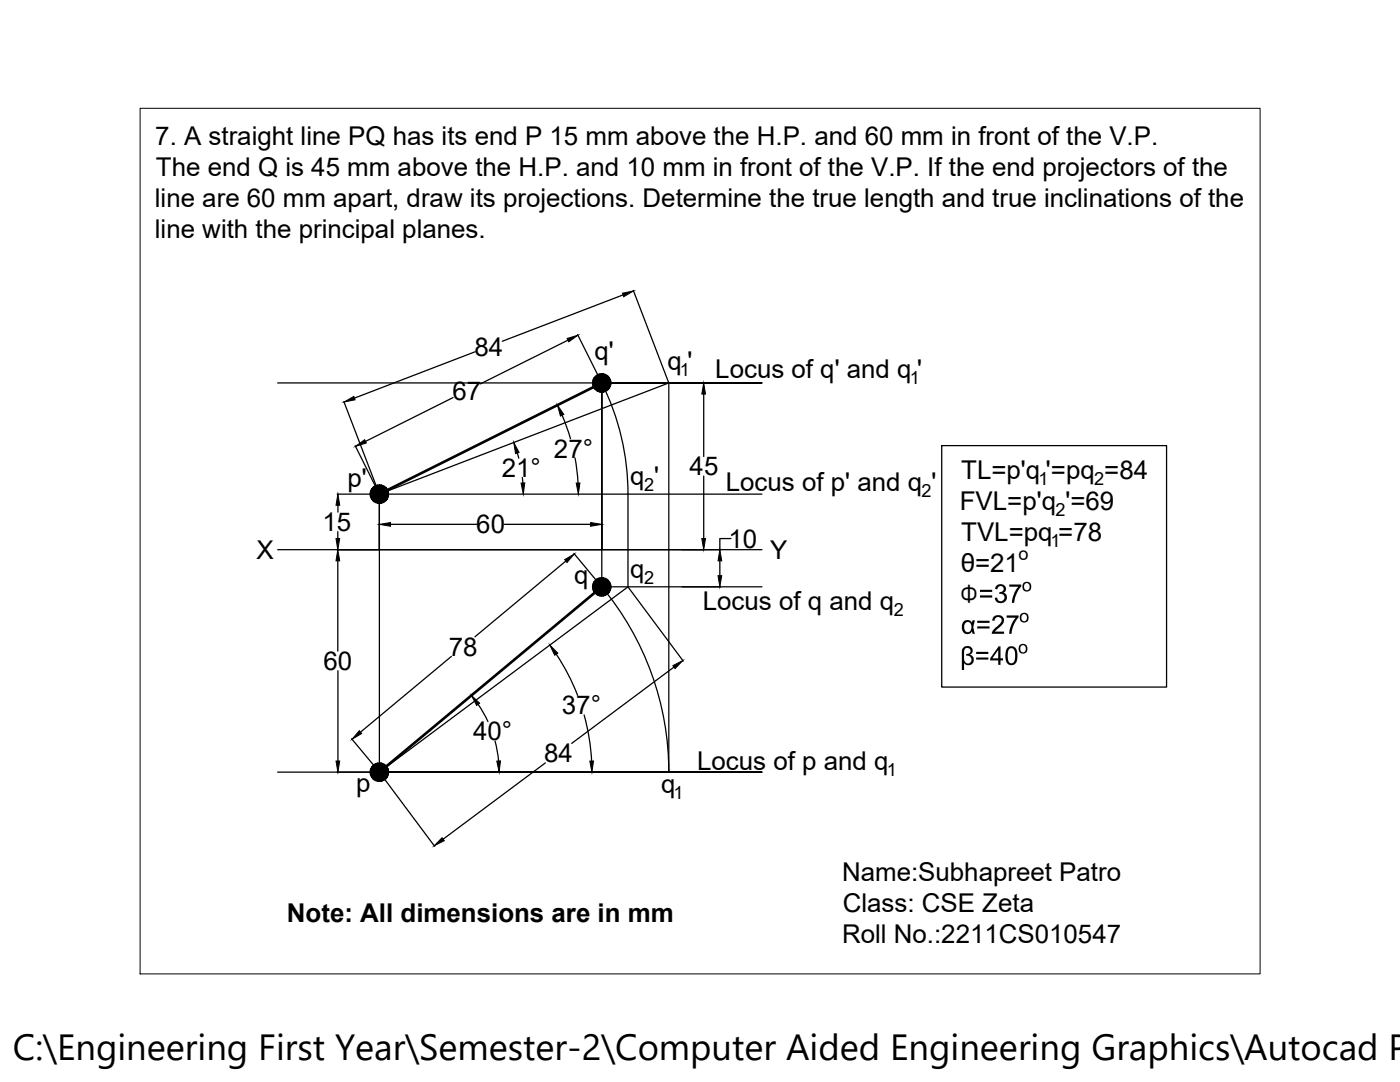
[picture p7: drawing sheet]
<svg xmlns="http://www.w3.org/2000/svg" width="279mm" height="216mm" viewBox="0 0 279 216" stroke-linecap="round" stroke-linejoin="round" font-family="sans-serif">
<defs><g id="words">
<text font-size="7.3" x="2.6" y="211.5">C:\Engineering First Year\Semester-2\Computer Aided Engineering Graphics\Autocad P</text>
<text font-size="5.7" x="191.6" y="120.3">Φ</text>
<g font-size="5.2">
<text x="31" y="28.9">7. A straight line PQ has its end P 15 mm above the H.P. and 60 mm in front of the V.P.</text>
<text x="31.1" y="35.1">The end Q is 45 mm above the H.P. and 10 mm in front of the V.P. If the end projectors of the</text>
<text x="30.9" y="41.3">line are 60 mm apart, draw its projections. Determine the true length and true inclinations of the</text>
<text x="30.9" y="47.5">line with the principal planes.</text>
<text x="94.7" y="71">84</text>
<text x="118.6" y="71.9">q'</text>
<text x="133.2" y="73.8">q '</text>
<text x="142.7" y="75.4">Locus of q' and q '</text>
<text x="90.3" y="79.8">67</text>
<text x="100.1" y="95.2">21°</text>
<text x="110.6" y="91.3">27°</text>
<text x="137.6" y="94.9">45</text>
<text x="191.8" y="95.5">TL=p'q '=pq =84</text>
<text x="69.4" y="97.1">p'</text>
<text x="125.8" y="96.8">q '</text>
<text x="144.8" y="98.1">Locus of p' and q '</text>
<text x="191.5" y="101.7">FVL=p'q '=69</text>
<text x="64.4" y="106">15</text>
<text x="95.1" y="106.4">60</text>
<text x="191.8" y="107.9">TVL=pq =78</text>
<text x="51.2" y="111.5">X</text>
<text x="145.4" y="109.3">10</text>
<text x="153.7" y="111.5">Y</text>
<text x="114.6" y="116.4">q</text>
<text x="125.8" y="115.3">q</text>
<text x="191.7" y="114.1">θ=21</text>
<text x="140.3" y="121.7">Locus of q and q</text>
<text x="89.6" y="130.8">78</text>
<text x="64.6" y="133.7">60</text>
<text x="112.1" y="142.5">37°</text>
<text x="94.4" y="147.7">40°</text>
<text x="108.6" y="152.1">84</text>
<text x="139.1" y="153.6">Locus of p and q</text>
<text x="71.1" y="158">p</text>
<text x="131.9" y="158.3">q</text>
<text x="168" y="175.7">Name:Subhapreet Patro</text>
<text x="57.3" y="184.1">Note: All dimensions are in mm</text>
<text x="168.2" y="181.9">Class: CSE Zeta</text>
<text x="168" y="188.2">Roll No.:2211CS010547</text>
</g>
<g font-size="3.6">
<text x="135.7" y="75">1</text>
<text x="181.5" y="76.5">1</text>
<text x="128.6" y="98">2</text>
<text x="183.9" y="99.3">2</text>
<text x="207.2" y="96.7">1</text>
<text x="218.4" y="96.7">2</text>
<text x="210.7" y="102.9">2</text>
<text x="203.2" y="111.8">o</text>
<text x="209.7" y="109.1">1</text>
<text x="128.6" y="116.5">2</text>
<text x="178.4" y="122.9">2</text>
<text x="177" y="154.8">1</text>
<text x="134.4" y="159.5">1</text>
</g>
</g></defs>
<!-- layer: 0 -->
<g fill="none" stroke="#000" stroke-width=".25">
<path d="M124.4 58.8l-24.2 9.3M126.4 57.9l7.1 18.5M55.4 76.4h96.7h-32a49.7 49.7 0 0 1 5.2 22.2v18.5l-49.6 37M90.4 79.3l-17.5 8.8M94.8 70.2l-24.1 9.2M113.3 67.9l-17.4 8.7M115.3 66.8l4.8 9.6M120.1 76.4h20.5M140.4 78.6v12.5M67.3 98.6h84.8M68.6 80.1l7.1 18.5-4.8-9.7M75.7 98.6l57.8-22.2v77.7a57.7 57.7 0 0 0-13.4-37"/>
<path d="M103.2 90.4l.3 1M104.2 95.3l.2 1.1M112.2 82.8l1.7 4.7M114.8 91.4l.6 5M140.4 95v12.5M187.9 88.9h44.9v48.2h-44.9zM55.4 109.7h96.7M67.4 106.1v1.4M67.4 111.9v18M67.4 100.8v1.4M75.7 104.5v5.1M77.9 104.6h17.3"/>
<path d="M100.6 104.6h17.3M112.7 109.7h.1M112.9 112l-18.1 15.1M114.5 110.4l5.6 6.7M120.1 117.1v-40.7v33.3h-44.4v-11.1v55.5M120.1 117.1h32M120.1 104.5v5.1M125.3 117.1l11.1 14.8M143.7 111.9v3M145.9 107.5h-2.2v2.2M67.4 133.8v18M90.1 131l-18.2 15.1"/>
<path d="M111 130.5a42.4 42.4 0 0 1 4.3 8.3M134.5 133.1l-20.4 15.2M55.4 154.1h96.7h-76.4M67.3 154.1h8.4M70.2 147.4l5.5 6.6M75.7 154.1l11 14.8M95.4 140.5l2 3.5M98.8 147.9l.7 3.9M108.8 152.2l-20.4 15.2M116.6 142.7a42.4 42.4 0 0 1 1.5 9.1"/>
</g>
<path d="M120.1 76.4l-44.4 22.2M120.1 117.1l-44.4 37" fill="none" stroke="#000" stroke-width=".53"/>
<g fill="#000" stroke="#000" stroke-width=".2">
<path d="M124.2 58.5l2.2-.4-1.9 1.1zM68.7 80.2l1.9-1.1 .3 .7zM113.2 67.5l2.1-.6-1.8 1.3zM140.4 76.4l.4 2.2h-.7zM71 89.1l1.8-1.4 .3 .7zM102.5 88.3l1.1 2-.7 .2zM104 96.4h.7l-.3 2.2zM111.3 80.8l1.2 1.9-.7 .3zM115 96.4h.7l-.3 2.2zM67.4 98.6l.4 2.2h-.7zM67.1 107.5h.7l-.4 2.2zM67.4 109.7l.4 2.2h-.7z"/>
<path d="M75.7 104.6l2.2-.3v.7zM112.7 111.7l1.9-1.2-1.4 1.7zM117.9 104.3l2.2 .3-2.2 .4zM140.1 107.5h.7l-.4 2.2zM143.3 114.9h.7l-.3 2.2zM143.7 109.7l.3 2.2h-.7zM109.7 128.7l1.6 1.6-.6 .4zM134.3 132.8l2-1-1.6 1.6zM67.1 151.8h.7l-.4 2.3zM71.7 145.8l.5 .6-1.9 1.1zM94.1 138.8l1.6 1.5-.6 .5zM99.1 151.9l.8-.1-.3 2.3z"/>
<path d="M117.7 151.9l.7-.1-.3 2.3zM88.2 167.2l.5 .5-2 1.1z"/>
<path d="M118.3 76.1l-.1 .3h1.9zM118.2 76.4h1.9l-1.8 .4zM118.3 76.8l.1 .3 1.7-.7z"/>
<path d="M118.4 77.1l.2 .3 1.5-1zM118.6 77.4l1.5-1-1.3 1.3zM120.1 76.4l-1.3 1.3 .3 .3z"/>
<path d="M118.8 75.1l-.2 .3 1.5 1zM118.6 75.4l1.5 1-1.7-.7zM118.4 75.7l-.1 .4 1.8 .3z"/>
<path d="M120.1 76.4l-1 1.6 .3 .1zM120.1 76.4l-.4 1.8-.3-.1zM120.1 76.4l-.4 1.8 .4 .1z"/>
<path d="M119.4 74.7l.7 1.7-.4-1.8zM119.1 74.9l.3-.2 .7 1.7zM118.8 75.1l1.3 1.3-1-1.5z"/>
<path d="M120.1 76.4v1.9l.4-.1zM120.1 76.4l.7 1.7-.3 .1zM120.1 76.4l.7 1.7 .3-.1z"/>
<path d="M120.5 74.6l-.4 1.8 .7-1.7zM120.1 74.6h.4l-.4 1.8zM119.7 74.6l.4 1.8v-1.8z"/>
<path d="M120.1 76.4l1 1.6 .3-.3zM120.1 76.4l1.5 1-.2 .3zM120.1 76.4l1.5 1 .2-.3z"/>
<path d="M121.4 75.1l-1.3 1.3 1.5-1zM121.1 74.9l.3 .2-1.3 1.3zM120.8 74.7l-.7 1.7 1-1.5z"/>
<path d="M120.1 76.4l1.7 .7 .1-.3zM120.1 76.4h1.8v.4z"/>
<path d="M120.1 76.4h1.8v-.3zM120.1 76.4l1.7-.7 .1 .4zM120.1 76.4l1.7-.7-.2-.3z"/>
<path d="M73.9 98.2v.4h1.8zM73.9 98.6h1.8l-1.8 .4zM73.9 99l.1 .3 1.7-.7z"/>
<path d="M74 99.3l.2 .3 1.5-1zM74.2 99.6l1.5-1-1.3 1.3zM75.7 98.6l-1.3 1.3 .3 .2z"/>
<path d="M74.4 97.3l-.2 .3 1.5 1zM74.2 97.6l1.5 1-1.7-.7zM74 97.9l-.1 .3 1.8 .4z"/>
<path d="M75 96.9l.7 1.7-.3-1.8zM74.7 97l.3-.1 .7 1.7zM74.4 97.3l1.3 1.3-1-1.6z"/>
<path d="M76.1 96.8l-.4 1.8 .7-1.7zM75.7 96.8h.4l-.4 1.8zM75.4 96.8l.3 1.8v-1.8z"/>
<path d="M75.7 98.6l1.6-1-.3-.3zM76.8 97l.2 .3-1.3 1.3zM76.4 96.9l-.7 1.7 1.1-1.6z"/>
<path d="M75.7 98.6l1.7 .7 .1-.3zM75.7 98.6h1.9l-.1 .4z"/>
<path d="M75.7 98.6h1.9l-.1-.4zM75.7 98.6l1.7-.7 .1 .3zM75.7 98.6l1.7-.7-.1-.3z"/>
<path d="M75.7 98.6l-1 1.5 .3 .2zM75.7 98.6l-.3 1.8-.4-.1zM75.7 98.6l-.3 1.8h.3z"/>
<path d="M75.7 98.6v1.8h.4zM75.7 98.6l.7 1.7-.3 .1zM75.7 98.6l.7 1.7 .4-.2z"/>
<path d="M75.7 98.6l1.1 1.5 .2-.2zM75.7 98.6l1.6 1-.3 .3zM75.7 98.6l1.6 1 .1-.3z"/>
<path d="M118.3 116.7l-.1 .4h1.9zM118.2 117.1h1.9l-1.8 .4zM118.3 117.5l.1 .3 1.7-.7z"/>
<path d="M118.4 117.8l.2 .3 1.5-1zM118.6 118.1l1.5-1-1.3 1.3zM120.1 117.1l-1.3 1.3 .3 .2z"/>
<path d="M118.8 115.8l-.2 .3 1.5 1zM118.6 116.1l1.5 1-1.7-.7zM118.4 116.4l-.1 .3 1.8 .4z"/>
<path d="M120.1 117.1l-1 1.5 .3 .2zM120.1 117.1l-.4 1.8-.3-.1zM120.1 117.1l-.4 1.8 .4 .1z"/>
<path d="M119.4 115.4l.7 1.7-.4-1.8zM119.1 115.6l.3-.2 .7 1.7zM118.8 115.8l1.3 1.3-1-1.5z"/>
<path d="M120.1 117.1v1.9l.4-.1zM120.1 117.1l.7 1.7-.3 .1zM120.1 117.1l.7 1.7 .3-.2z"/>
<path d="M120.5 115.3l-.4 1.8 .7-1.7zM120.1 115.3h.4l-.4 1.8zM119.7 115.3l.4 1.8v-1.8z"/>
<path d="M120.1 117.1l1 1.5 .3-.2zM120.1 117.1l1.5 1-.2 .3zM120.1 117.1l1.5 1 .2-.3z"/>
<path d="M120.1 117.1l1.5-1-.2-.3zM121.1 115.6l.3 .2-1.3 1.3zM120.8 115.4l-.7 1.7 1-1.5z"/>
<path d="M120.1 117.1l1.7 .7 .1-.3zM120.1 117.1h1.8v.4z"/>
<path d="M120.1 117.1h1.8v-.4zM120.1 117.1l1.7-.7 .1 .3zM120.1 117.1l1.7-.7-.2-.3z"/>
<path d="M73.9 153.7v.4h1.8zM73.9 154.1h1.8l-1.8 .3zM73.9 154.4l.1 .4 1.7-.7z"/>
<path d="M74 154.8l.2 .3 1.5-1zM74.2 155.1l1.5-1-1.3 1.3zM75.7 154.1l-1.3 1.3 .3 .2z"/>
<path d="M74.4 152.8l-.2 .2 1.5 1.1zM74.2 153l1.5 1.1-1.7-.7zM74 153.4l-.1 .3 1.8 .4z"/>
<path d="M75.7 154.1l-1 1.5 .3 .2zM75.7 154.1l-.3 1.8-.4-.1zM75.7 154.1l-.3 1.8h.3z"/>
<path d="M75 152.4l.7 1.7-.3-1.8zM74.7 152.5l.3-.1 .7 1.7zM74.4 152.8l1.3 1.3-1-1.6z"/>
<path d="M75.7 154.1v1.8h.4zM75.7 154.1l.7 1.7-.3 .1zM75.7 154.1l.7 1.7 .4-.2z"/>
<path d="M76.1 152.3l-.4 1.8 .7-1.7zM75.7 152.2l.4 .1-.4 1.8zM75.4 152.3l.3 1.8v-1.9z"/>
<path d="M75.7 154.1l1.1 1.5 .2-.2zM75.7 154.1l1.6 1-.3 .3zM75.7 154.1l1.6 1 .1-.3z"/>
<path d="M77 152.8l-1.3 1.3 1.6-1.1zM76.8 152.5l.2 .3-1.3 1.3zM76.4 152.4l-.7 1.7 1.1-1.6z"/>
<path d="M75.7 154.1l1.7 .7 .1-.4zM75.7 154.1h1.9l-.1 .3z"/>
<path d="M75.7 154.1h1.9l-.1-.4zM75.7 154.1l1.7-.7 .1 .3zM75.7 154.1l1.7-.7-.1-.4z"/>
</g>
<g fill="#000">
<path d="M198.9 116.9l.4-.3h.6l.5 .2 .3 .4v.6l-.4 .5 .5 .3 .1 .8-.2 .5-.6 .4h-.8l-.5-.3-.2-.5-.1-.2 .5-.1 .3 .6 .5 .2 .4-.2 .3-.5-.3-.7-.8-.1 .1-.4 .7-.2v-.7l-.7-.3-.3 .2-.2 .5-.4-.1zM201.4 116.6h2.4v.4l-.6 .8-.5 1.1-.3 1.4h-.5l.1-.8 .5-1.3 .7-1.1h-1.8zM198.2 123.1l.6-.3 .6-.1 .5 .2 .4 .4 .1 .6-.3 .6-1.5 1.5h1.8v.5h-2.5l.3-.7 1.4-1.4 .3-.5-.1-.5-.5-.3-.6 .2-.2 .6-.5-.1zM200.9 122.8h2.4v.4l-1.1 1.6-.3 1.7h-.5l.1-.9 .5-1.4 .7-.9h-1.8z"/>
<path d="M195.6 117.7h2.4v.4h-2.4zM195.6 118.8h2.4v.4h-2.4z"/>
<path d="M204 117a.96 .96 0 0 1 1.9 0 .96 .96 0 0 1-1.9 0zM204.6 116.5l-.2 .4v.5l.3 .4h.4l.4-.5-.1-.6-.3-.3z"/>
<path d="M192.2 129.3l.8-.4 .8 .3 .3 .5v.4l-.2 .3-.5 .2 .7 .3 .3 .7-.3 .8-.5 .3h-.8l-.4-.4v1.4h-.4v-3.8zM192.6 129.5l-.2 .4v1.8l.5 .6 .5 .1 .4-.4 .1-.6-.4-.5-.7-.1v-.3l.7-.2 .2-.5-.5-.5z"/>
<path d="M192.3 124l.8-.3 .5 .1 .4 .4 .1-.4h.5l-.4 1.3 .4 1.4h-.5l-.1-.5-.4 .4-.5 .1h-.3l-.5-.3-.3-.5v-.8zM192.7 124.3l-.3 .6 .1 .8 .3 .3 .5 .1 .5-.6v-.8l-.4-.6z"/>
<path d="M194.8 130.1h2.5v.4h-2.5zM194.8 131.2h2.5v.4h-2.5z"/>
<path d="M195 123.9h2.5v.4h-2.5zM195 125h2.5v.4h-2.5z"/>
<path d="M199.3 129h.4v2.4h.5v.4h-.5v.9h-.5v-.9h-1.6v-.4zM199.2 129.7l-1.1 1.7h1.1z"/>
<path d="M201 129.3l.5-.3h.6l.5 .2 .3 .6 .2 .7-.1 1.2-.2 .6-.5 .4-1-.1-.5-.6-.1-1.6zM201.4 129.5l-.3 .8 .1 1.3 .2 .6 .6 .2 .2-.2 .3-.4v-1.7l-.3-.7-.5-.1z"/>
<path d="M203.2 129.4a.95 .95 0 0 1 1.9 0 .95 .95 0 0 1-1.9 0zM203.8 128.8l-.2 .4 .1 .6 .2 .3 .4 .1 .4-.4-.1-.8-.2-.2z"/>
<path d="M203.4 123.2a.96 .96 0 0 1 1.9 0 .96 .96 0 0 1-1.9 0zM204 122.7l-.2 .4 .1 .6 .4 .3 .4-.1 .2-.4v-.7l-.4-.3z"/>
</g>
<path d="M28 21.6h223.5v172.7h-223.5z" fill="none" stroke="#000" stroke-width=".2"/>
<use href="#words"/>
</svg>
